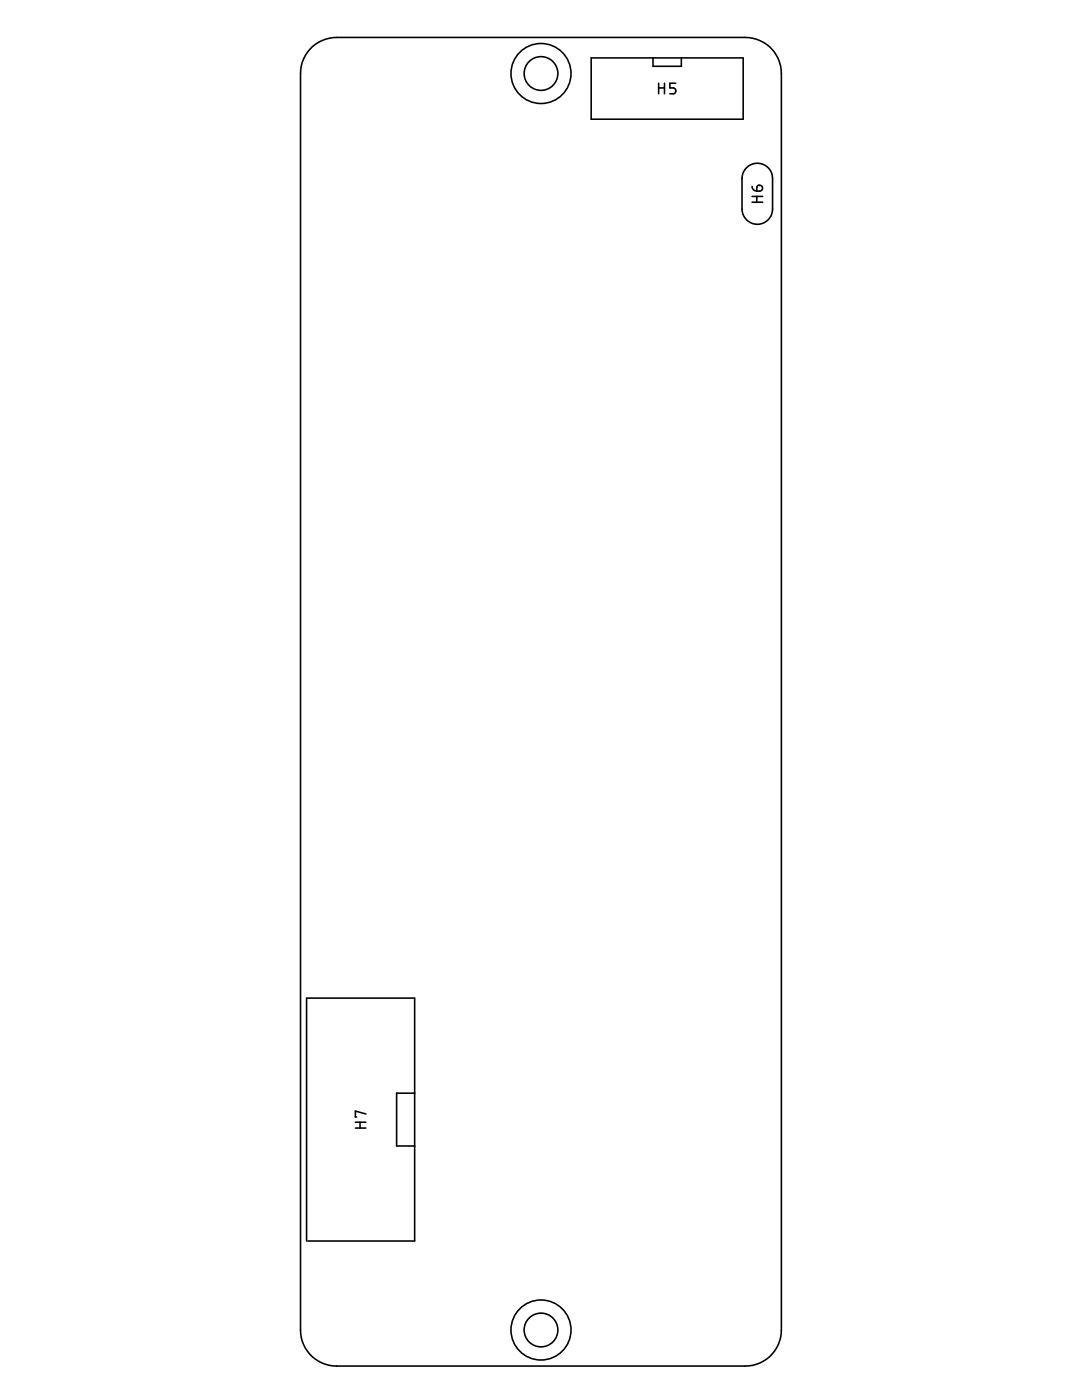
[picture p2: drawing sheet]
<svg xmlns="http://www.w3.org/2000/svg" width="216mm" height="279mm" viewBox="0 0 216 279" stroke-linecap="round" stroke-linejoin="round" font-family="sans-serif">
<g fill="none" stroke="#000" stroke-width=".32">
<path d="M62.3 9.3l1.3-.9a7.3 7.3 0 0 1 3.6-.9h81.5a7.2 7.2 0 0 1 7.2 7.2v250.7a7.2 7.2 0 0 1-7.2 7.2h-81.5a7.2 7.2 0 0 1-7.2-7.2v-250.7a7.2 7.2 0 0 1 2.3-5.4zM118 11.6h30.3v12.2h-30.3zM130.3 11.6v1.6h5.7v-1.6M131.4 16.6v2.1M131.4 17.5h1.2M132.6 16.6v2.1M134.8 16.6h-1.1v.9h.7a.59 .59 0 0 1 .4 .6 .59 .59 0 0 1-.4 .6h-.7M149 33.5a3 3 0 0 1 3.3-.7 3 3 0 0 1 1.9 2.8v6.1a3 3 0 0 1-3.1 3.1 3 3 0 0 1-3-3.1v-6.1a2.95 2.95 0 0 1 .9-2.1zM150.1 37.2l.2 .7 .7 .2M150.1 39.2h2.1M151 39.2v1.2M151.1 37.1a.6 .6 0 0 1 1 .2 .6 .6 0 0 1-.5 .8h-.6z"/>
<path d="M150.1 40.4h2.1M82.7 218.2h-3.6v10.5h3.6M70.9 225.1h2.1M70.9 224h2.1M71.8 224v1.1M73 222.3l-2.1-.6v1.2h.2M61.2 247.7v-48.5h21.5v48.5h-21.3"/>
<circle cx="107.9" cy="14.7" r="6"/>
<circle cx="107.9" cy="14.7" r="3.4"/>
<circle cx="107.9" cy="265.4" r="6"/>
<circle cx="107.9" cy="265.4" r="3.4"/>
</g>
</svg>
